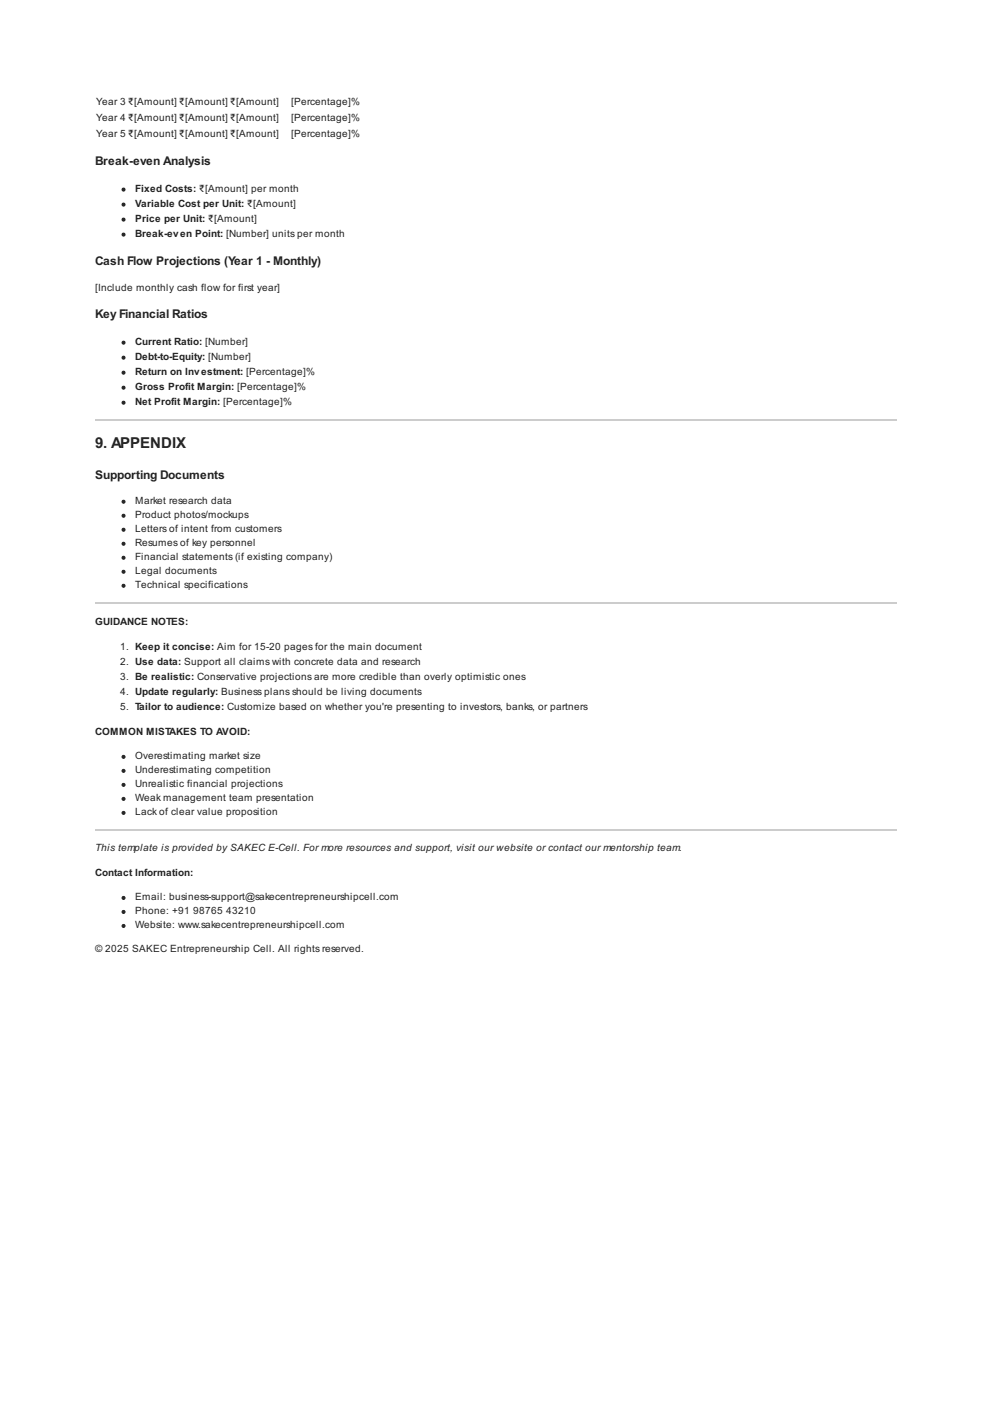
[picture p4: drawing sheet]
<svg xmlns="http://www.w3.org/2000/svg" width="210mm" height="297mm" viewBox="0 0 210 297" stroke-linecap="round" stroke-linejoin="round" font-family="sans-serif">
<defs><g id="words">
<text font-size="3.2" fill="#222" x="20.1" y="94.8">9. APPENDIX</text>
<g font-size="2.5" fill="#222">
<text x="20.1" y="34.9">Break-even Analysis</text>
<text x="20.1" y="56.1">Cash Flow Projections (Year 1 - Monthly)</text>
<text x="20.1" y="67.3">Key Financial Ratios</text>
<text x="20.1" y="101.4">Supporting Documents</text>
</g>
<g font-size="2.1" fill="#222">
<text x="20.3" y="22.3">Year 3 ₹[Amount] ₹[Amount] ₹[Amount]</text>
<text x="61.6" y="22.3">[Percentage]%</text>
<text x="20.3" y="25.6">Year 4 ₹[Amount] ₹[Amount] ₹[Amount]</text>
<text x="20.3" y="29">Year 5 ₹[Amount] ₹[Amount] ₹[Amount]</text>
<text x="61.6" y="25.6">[Percentage]%</text>
<text x="61.6" y="29">[Percentage]%</text>
<text x="28.6" y="40.6">Fixed Costs: ₹[Amount] per month</text>
<text x="28.6" y="43.8">Variable Cost per Unit: ₹[Amount]</text>
<text x="28.6" y="47">Price per Unit: ₹[Amount]</text>
<text x="28.6" y="50.2">Break-even Point: [Number] units per month</text>
<text x="20.1" y="61.6">[Include monthly cash flow for first year]</text>
<text x="28.6" y="73">Current Ratio: [Number]</text>
<text x="28.6" y="76.2">Debt-to-Equity: [Number]</text>
<text x="28.6" y="79.4">Return on Investment: [Percentage]%</text>
<text x="28.6" y="82.6">Gross Profit Margin: [Percentage]%</text>
<text x="28.6" y="85.7">Net Profit Margin: [Percentage]%</text>
<text x="28.6" y="106.7">Market research data</text>
<text x="28.6" y="109.6">Product photos/mockups</text>
<text x="28.6" y="112.6">Letters of intent from customers</text>
<text x="28.6" y="115.6">Resumes of key personnel</text>
<text x="28.6" y="118.5">Financial statements (if existing company)</text>
<text x="28.6" y="121.5">Legal documents</text>
<text x="28.6" y="124.5">Technical specifications</text>
<text x="20.1" y="132.3">GUIDANCE NOTES:</text>
<text x="25.4" y="137.6">1. Keep it concise: Aim for 15-20 pages for the main document</text>
<text x="25.4" y="140.8">2. Use data: Support all claims with concrete data and research</text>
<text x="25.4" y="143.9">3. Be realistic: Conservative projections are more credible than overly optimistic ones</text>
<text x="25.4" y="147.1">4. Update regularly: Business plans should be living documents</text>
<text x="20.1" y="155.6">COMMON MISTAKES TO AVOID:</text>
<text x="25.4" y="150.3">5. Tailor to audience: Customize based on whether you're presenting to investors, banks, or partners</text>
<text x="28.6" y="160.7">Overestimating market size</text>
<text x="28.6" y="163.6">Underestimating competition</text>
<text x="28.6" y="166.6">Unrealistic financial projections</text>
<text x="28.6" y="169.5">Weak management team presentation</text>
<text x="28.6" y="172.5">Lack of clear value proposition</text>
<text x="20.1" y="180.1">This template is provided by SAKEC E-Cell. For more resources and support, visit our website or contact our mentorship team.</text>
<text x="20.1" y="185.4">Contact Information:</text>
<text x="28.6" y="190.5">Email: business-support@sakecentrepreneurshipcell.com</text>
<text x="28.6" y="193.5">Phone: +91</text>
<text x="28.6" y="196.4">Website: www.sakecentrepreneurshipcell.com</text>
<text x="40.9" y="193.5">98765</text>
<text x="47.8" y="193.5">43210</text>
<text x="20.1" y="201.5">© 2025 SAKEC Entrepreneurship Cell. All rights reserved.</text>
</g>
</g></defs>
<path d="M20.1 88.8h169.6M20.1 127.5h169.6M20.1 175.6h169.6" fill="none" stroke="#ccc" stroke-width=".21"/>
<g fill="#222" stroke="#222" stroke-width=".21">
<circle cx="26.1" cy="40.1" r=".32"/>
<circle cx="26.1" cy="43.3" r=".32"/>
<circle cx="26.1" cy="46.5" r=".32"/>
<circle cx="26.1" cy="49.6" r=".32"/>
<circle cx="26.1" cy="72.5" r=".32"/>
<circle cx="26.1" cy="75.7" r=".32"/>
<circle cx="26.1" cy="78.8" r=".32"/>
<circle cx="26.1" cy="82" r=".32"/>
<circle cx="26.1" cy="85.2" r=".32"/>
<circle cx="26.1" cy="106.2" r=".32"/>
<circle cx="26.1" cy="109.1" r=".32"/>
<circle cx="26.1" cy="112.1" r=".32"/>
<circle cx="26.1" cy="115" r=".32"/>
<circle cx="26.1" cy="118" r=".32"/>
<circle cx="26.1" cy="121" r=".32"/>
<circle cx="26.1" cy="123.9" r=".32"/>
<circle cx="26.1" cy="160.1" r=".32"/>
<circle cx="26.1" cy="163.1" r=".32"/>
<circle cx="26.1" cy="166.1" r=".32"/>
<circle cx="26.1" cy="169" r=".32"/>
<circle cx="26.1" cy="172" r=".32"/>
<circle cx="26.1" cy="190" r=".32"/>
<circle cx="26.1" cy="192.9" r=".32"/>
<circle cx="26.1" cy="195.9" r=".32"/>
</g>
<use href="#words"/>
</svg>
